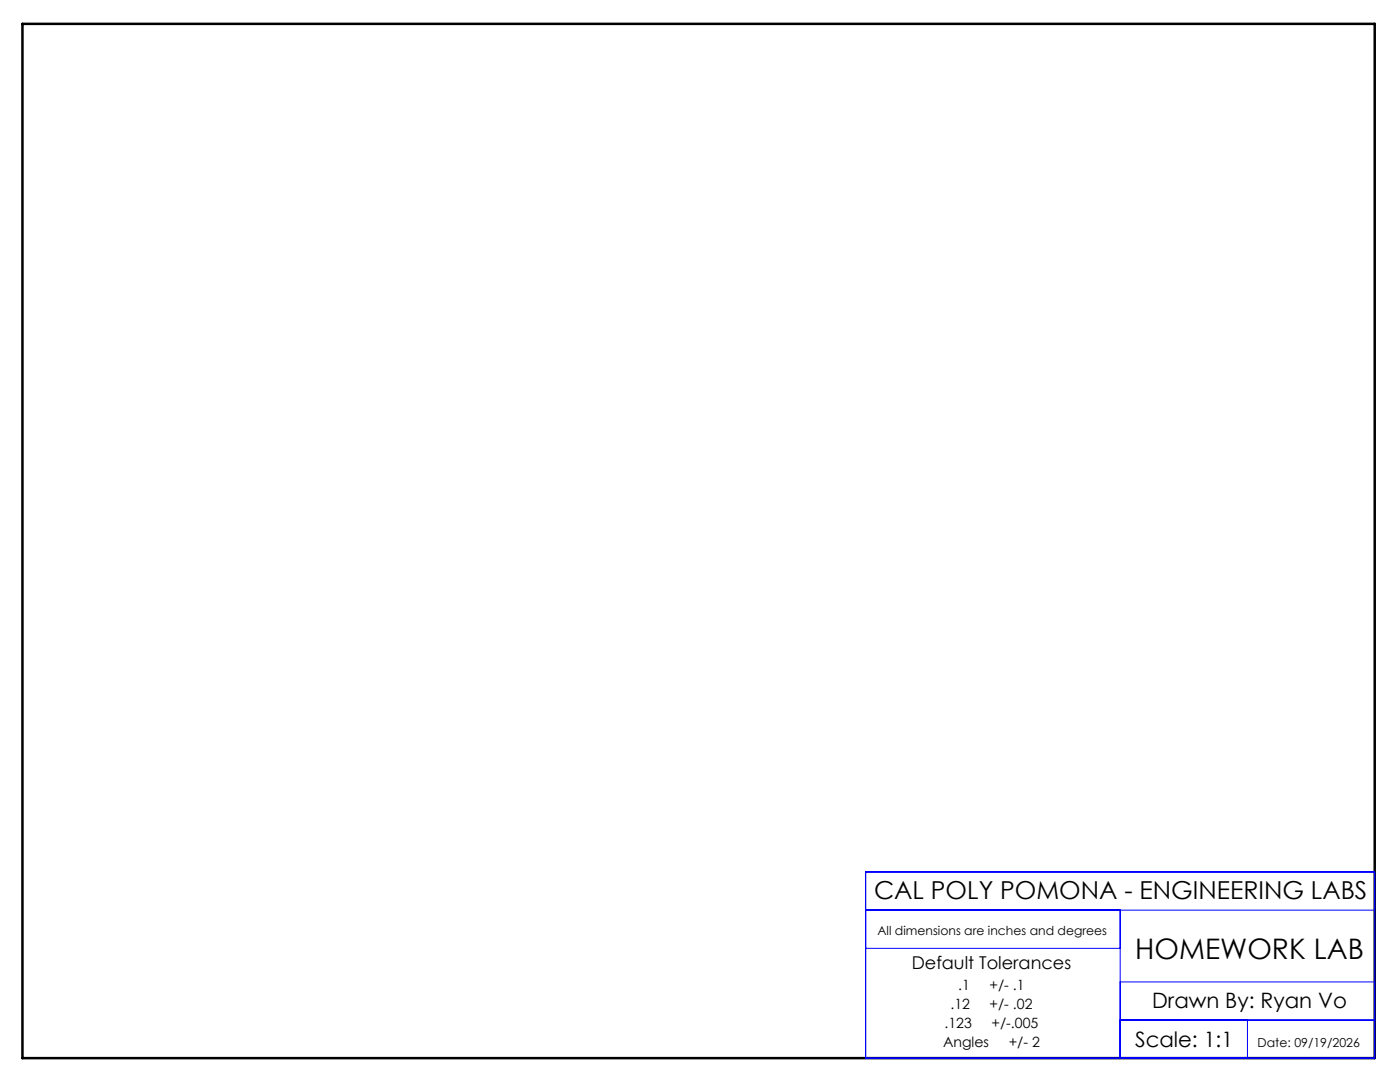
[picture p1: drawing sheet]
<svg xmlns="http://www.w3.org/2000/svg" width="279mm" height="216mm" viewBox="0 0 279 216" stroke-linecap="round" stroke-linejoin="round" font-family="sans-serif">
<defs><g id="words">
<text font-size="5.6" x="226.5" y="191.4">HOMEWORK LAB</text>
<text font-size="4.9" x="174.4" y="179.4">CAL POLY POMONA - ENGINEERING LABS</text>
<g font-size="4.2">
<text x="229.9" y="201.2">Drawn By: Ryan Vo</text>
<text x="226.5" y="209">Scale: 1:1</text>
</g>
<text font-size="3.5" x="182" y="193.4">Default Tolerances</text>
<g font-size="2.8">
<text x="191.2" y="197.5">.1</text>
<text x="197.5" y="197.5">+/- .1</text>
<text x="189.7" y="201.3">.12</text>
<text x="197.5" y="201.3">+/- .02</text>
<text x="188.2" y="209">Angles</text>
<text x="188.5" y="205.1">.123</text>
<text x="197.9" y="205.1">+/-.005</text>
<text x="201.3" y="209">+/- 2</text>
</g>
<g font-size="2.5">
<text x="175.1" y="186.5">All dimensions are inches and degrees</text>
<text x="251" y="209">Date: 09/19/2026</text>
</g>
</g></defs>
<path d="M4.5 4.8h269.9v206.3h-269.9z" fill="none" stroke="#000" stroke-width=".5"/>
<path d="M172.8 174h101.6v37.1h-101.6zM172.8 181.6h101.6M172.8 189.2h50.8M223.6 181.6v29.5M223.6 195.9h50.8M223.6 203.6h50.8M249 203.6v7.5" fill="none" stroke="#00f" stroke-width=".2"/>
<use href="#words"/>
</svg>
